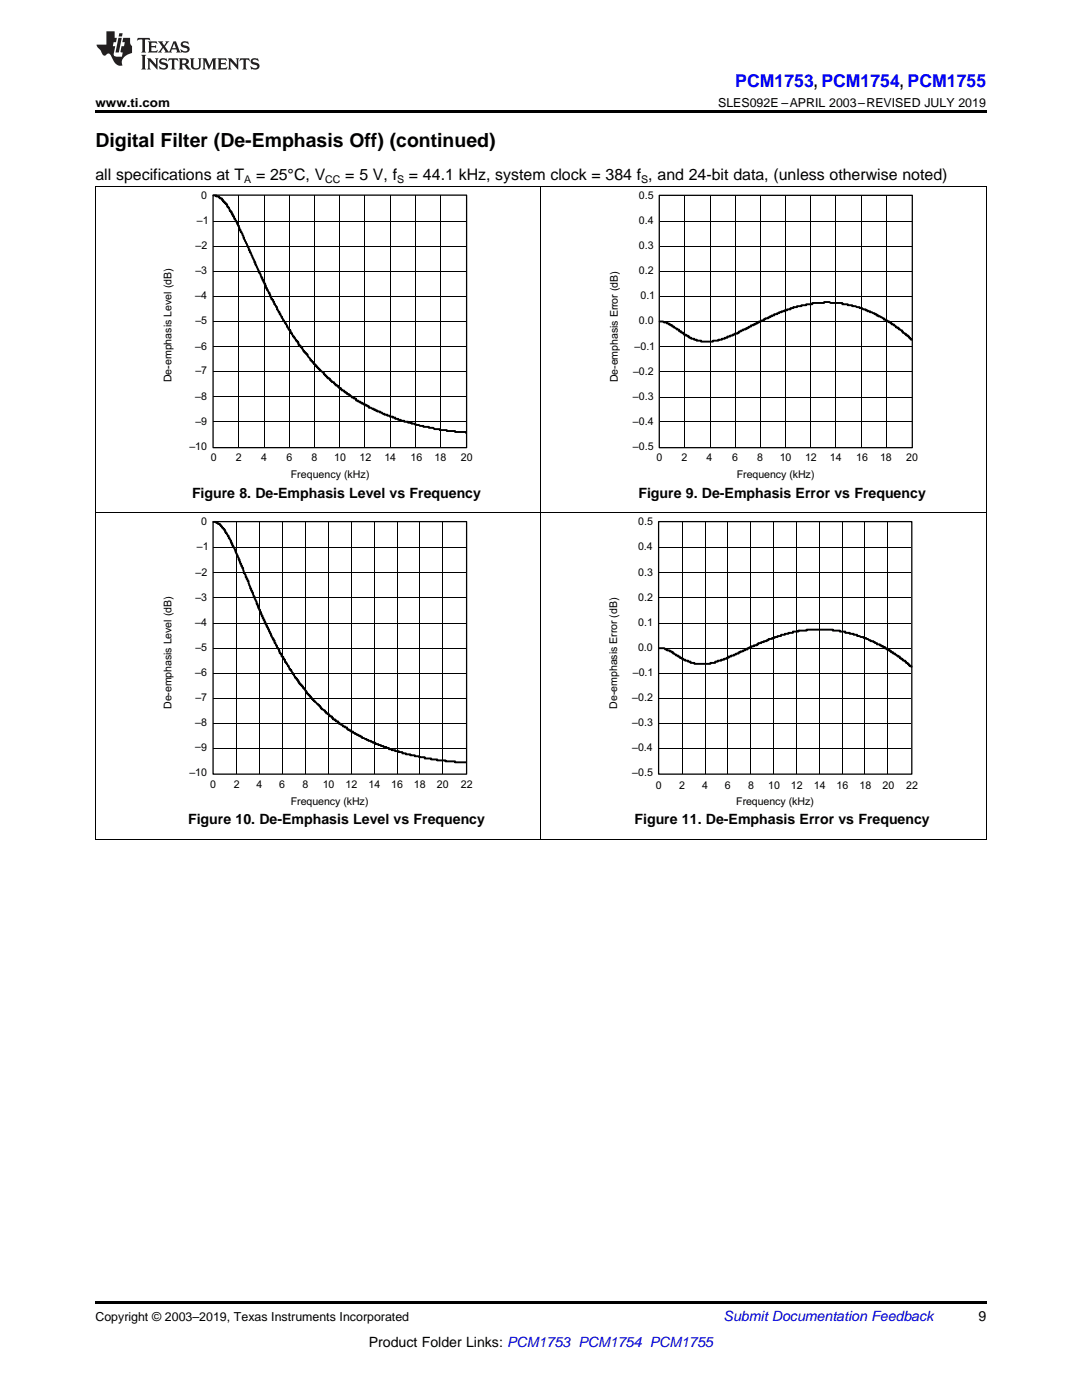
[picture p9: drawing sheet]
<svg xmlns="http://www.w3.org/2000/svg" width="216mm" height="279mm" viewBox="0 0 216 279" stroke-linecap="round" stroke-linejoin="round" font-family="sans-serif">
<defs><g id="words">
<text font-size="3.9" x="19" y="29.3">Digital Filter (De-Emphasis Off) (continued)</text>
<text font-size="3.5" fill="#00f" x="146.7" y="17.3">PCM1753, PCM1754, PCM1755</text>
<g font-size="3.2">
<text x="19" y="36">all specifications at T</text>
<text x="51.1" y="36">= 25°C, V</text>
<text x="68.9" y="36">= 5 V, f</text>
<text x="81.6" y="36">= 44.1 kHz, system clock = 384 f , and 24-bit data, (unless otherwise noted)</text>
</g>
<g font-size="2.8">
<text x="38.3" y="99.4">Figure 8. De-Emphasis Level vs Frequency</text>
<text x="127.4" y="99.4">Figure 9. De-Emphasis Error vs Frequency</text>
<text x="37.5" y="164.5">Figure 10. De-Emphasis Level vs Frequency</text>
<text x="126.6" y="164.5">Figure 11. De-Emphasis Error vs Frequency</text>
<text x="195.3" y="263.6">9</text>
<text x="73.6" y="268.9">Product Folder Links: PCM1753 PCM1754 PCM1755</text>
</g>
<text font-size="2.8" fill="#0000c8" x="144.4" y="263.6">Submit Documentation Feedback</text>
<g font-size="2.5">
<text x="19" y="21.4">www.ti.com</text>
<text x="143.3" y="21.4">SLES092E –APRIL 2003–REVISED JULY 2019</text>
<text x="19" y="263.6">Copyright © 2003–2019, Texas Instruments Incorporated</text>
</g>
<g font-size="2.1">
<text x="40.2" y="39.7">0</text>
<text x="48.7" y="36.6">A</text>
<text x="64.9" y="36.6">CC</text>
<text x="79.2" y="36.6">S</text>
<text x="127.5" y="39.7">0.5</text>
<text x="128" y="36.6">S</text>
<text x="39.3" y="44.7">–1</text>
<text x="127.5" y="44.7">0.4</text>
<text x="39" y="49.7">–2</text>
<text x="127.5" y="49.8">0.3</text>
<text x="39" y="59.7">–4</text>
<text x="39" y="54.7">–3</text>
<text x="127.5" y="54.7">0.2</text>
<text x="127.8" y="59.8">0.1</text>
<text x="39" y="64.7">–5</text>
<text x="127.5" y="64.7">0.0</text>
<text x="39" y="69.8">–6</text>
<text x="126.6" y="69.8">–0.1</text>
<text x="34.2" y="76.3" transform="rotate(-90 34.2 76.3)">De-emphasis Level (dB)</text>
<text x="39" y="74.7">–7</text>
<text x="123.3" y="76.3" transform="rotate(-90 123.3 76.3)">De-emphasis Error (dB)</text>
<text x="126.3" y="74.7">–0.2</text>
<text x="39" y="79.8">–8</text>
<text x="126.3" y="79.8">–0.3</text>
<text x="37.8" y="89.7">–10</text>
<text x="39" y="84.7">–9</text>
<text x="126.3" y="84.8">–0.4</text>
<text x="126.3" y="89.7">–0.5</text>
<text x="42.1" y="92.1">0</text>
<text x="47" y="92.1">2</text>
<text x="52.1" y="92.1">4</text>
<text x="57.2" y="92.1">6</text>
<text x="58" y="95.4">Frequency (kHz)</text>
<text x="62.2" y="92.1">8</text>
<text x="66.7" y="92.1">10</text>
<text x="71.7" y="92.1">12</text>
<text x="76.7" y="92.1">14</text>
<text x="81.9" y="92.1">16</text>
<text x="86.7" y="92">18</text>
<text x="91.9" y="92.1">20</text>
<text x="131" y="92.1">0</text>
<text x="136" y="92.1">2</text>
<text x="141" y="92.1">4</text>
<text x="146.1" y="92.1">6</text>
<text x="147" y="95.4">Frequency (kHz)</text>
<text x="151.1" y="92.1">8</text>
<text x="155.6" y="92.1">10</text>
<text x="160.6" y="92.1">12</text>
<text x="165.6" y="92.1">14</text>
<text x="170.8" y="92.1">16</text>
<text x="175.6" y="92">18</text>
<text x="180.8" y="92.1">20</text>
<text x="40.2" y="104.9">0</text>
<text x="127.3" y="104.9">0.5</text>
<text x="39.3" y="109.8">–1</text>
<text x="127.3" y="109.8">0.4</text>
<text x="39" y="119.9">–3</text>
<text x="39" y="114.9">–2</text>
<text x="127.3" y="114.9">0.3</text>
<text x="127.3" y="119.9">0.2</text>
<text x="39" y="124.9">–4</text>
<text x="127.3" y="124.9">0.1</text>
<text x="39" y="129.9">–5</text>
<text x="127.3" y="129.9">0.0</text>
<text x="39" y="134.9">–6</text>
<text x="126.3" y="134.9">–0.1</text>
<text x="34.2" y="141.5" transform="rotate(-90 34.2 141.5)">De-emphasis Level (dB)</text>
<text x="39" y="139.9">–7</text>
<text x="123.1" y="141.4" transform="rotate(-90 123.1 141.4)">De-emphasis Error (dB)</text>
<text x="126.2" y="139.9">–0.2</text>
<text x="39" y="149.8">–9</text>
<text x="39" y="144.9">–8</text>
<text x="126.1" y="149.9">–0.4</text>
<text x="126.1" y="144.9">–0.3</text>
<text x="37.8" y="154.9">–10</text>
<text x="126.2" y="154.9">–0.5</text>
<text x="42" y="157.2">0</text>
<text x="46.6" y="157.2">2</text>
<text x="51.2" y="157.2">4</text>
<text x="55.7" y="157.2">6</text>
<text x="58" y="160.6">Frequency (kHz)</text>
<text x="60.4" y="157.2">8</text>
<text x="64.4" y="157.2">10</text>
<text x="68.9" y="157.2">12</text>
<text x="73.5" y="157.2">14</text>
<text x="78" y="157.2">16</text>
<text x="82.6" y="157.2">18</text>
<text x="87.2" y="157.2">20</text>
<text x="92" y="157.2">22</text>
<text x="130.8" y="157.4">0</text>
<text x="135.5" y="157.4">2</text>
<text x="140.1" y="157.4">4</text>
<text x="144.6" y="157.4">6</text>
<text x="146.9" y="160.6">Frequency (kHz)</text>
<text x="149.3" y="157.4">8</text>
<text x="153.3" y="157.4">10</text>
<text x="157.8" y="157.4">12</text>
<text x="162.4" y="157.4">14</text>
<text x="166.9" y="157.4">16</text>
<text x="171.5" y="157.4">18</text>
<text x="176.1" y="157.4">20</text>
<text x="180.8" y="157.4">22</text>
</g>
</g></defs>
<path d="M19 22h177.8v.5h-177.8zM19 259.7h177.8v.5h-177.8z" fill="#000"/>
<g fill="none" stroke="#000" stroke-width=".2">
<path d="M19 37.2h177.8M19.1 37.2v130.4M47.7 39.1v50.1M52.7 39.1v50.1M57.7 39.1v50.1M62.8 39.1v50.1M67.7 39.1v50.1M72.8 39.1v50.1M77.8 39.1v50.1M82.9 39.1v50.1M87.9 39.1v50.1M107.9 37.2v130.4"/>
<path d="M136.7 39.1v50.1M141.7 39.1v50.1M146.8 39.1v50.1M151.7 39.1v50.1M156.8 39.1v50.1M161.8 39.1v50.1M166.8 39.1v50.1M171.8 39.1v50.1M176.8 39.1v50.1M196.8 37.2v130.4M42.6 59.2h50.4M42.6 54.2h50.4"/>
<path d="M42.6 49.2h50.4M42.6 44.1h50.4M131.7 59.2h50.2M131.7 54.2h50.2M131.7 49.2h50.2M131.7 44.2h50.2M42.6 79.2h50.4M42.6 74.2h50.4M42.6 69.2h50.4M42.6 64.2h50.4M131.7 79.2h50.2M131.7 74.2h50.2"/>
<path d="M131.7 69.2h50.2M131.7 64.2h50.2M42.6 84.2h50.4M131.7 84.2h50.2M19 102.4h177.8M42.6 119.3h50.4M42.6 114.3h50.4M42.6 109.3h50.4M47.2 104.2v50.2M51.8 104.2v50.2M56.3 104.2v50.2M60.9 104.2v50.2"/>
<path d="M65.5 104.2v50.2M70 104.2v50.2M74.6 104.2v50.2M79.2 104.2v50.2M83.8 104.2v50.2M88.4 104.2v50.2M131.5 119.3h50.3M131.5 114.3h50.3M131.5 109.3h50.3M136.1 104.2v50.2M140.7 104.2v50.2M145.2 104.2v50.2"/>
<path d="M149.8 104.2v50.2M154.3 104.2v50.2M158.9 104.2v50.2M163.5 104.2v50.2M168.1 104.2v50.2M172.6 104.2v50.2M177.2 104.2v50.2M42.6 139.3h50.4M42.6 134.4h50.4M42.6 129.3h50.4M42.6 124.4h50.4M131.5 139.3h50.3"/>
<path d="M131.5 134.4h50.3M131.5 129.3h50.3M131.5 124.4h50.3M42.6 149.4h50.4M42.6 144.4h50.4M131.5 149.4h50.3M131.5 144.4h50.3M19 167.5h177.8"/>
</g>
<path d="M42.5 38.9h50.6v50.4h-50.6zM131.6 39h50.4v50.3h-50.4zM42.5 104.1h50.6v50.4h-50.6zM131.4 104.1h50.5v50.4h-50.5z" fill="none" stroke="#000" stroke-width=".26"/>
<path d="M42.6 39h.6v.2h.5l.2 .4h.3v.2h.2l.2 .4h.1l.2 .4 .4 .2v.4l.4 .2 .1 .7 .4 .2v.3h.2v.4h.2v.3h.1v.4h.2l.2 .5h.2v.5h.2v.4h.2l.1 .8h.2v.4h.2l.2 .4 .2 .8h.1v.2l1 1.8v.4h.2v.5h.1l.4 1 .3 .6v.3h.2v.5h.2l.5 1.2v.4h.2l.3 1h.2v.4h.2v.4h.2v.4h.2l.1 .8h.2v.4h.2l.2 .7h.2l.1 .7h.2v.5l.4 .2v.3h.2v.5h.2l.2 .6h.2v.4h.1l.2 .6h.2v.4h.2l.5 1.2h.2l.2 .6h.2l.5 1.2 .4 .2v.5h.1l.4 .7h.2v.3h.1l.2 .6h.2v.2l.3 .2v.4l.4 .2 .2 .4h.2l.3 .8h.2v.2l.4 .2v.2h.2v.2l.5 .6v.3h.2v.2l.4 .1 .1 .4 .4 .2v.2h.2v.3l.4 .2 .2 .3 .7 .4v.2h.2l.1 .5 .4 .1v.2h.2v.3h.3l.2 .4h.2l.1 .4h.4l.2 .3h.1v.3h.4v.2l.4 .2v.2h.3v.2h.2v.2h.4v.2h.2v.2h.3l.2 .4h.4v.2l.5 .2v.2l.8 .2 .1 .5 .8 .2v.1h.3v.2l.7 .2v.2h.4v.2h.3v.3l.9 .2v.1h.4v.2h.4v.2h.5v.2h.4l.1 .3h.4v.2h.6v.2h.5v.2h.6v.1h.5v.3h.6v.2h.5v.2l1.4 .2v.2h.7v.2h.8v.2l1.6 .2v.2h1.1v.2h.9l.2 .2h1v.2h1.4v.2h1.7v.2h2.2v.2M131.6 64.2h.7l.2 .2h.6v.1h.4v.2h.3v.2h.4v.3h.3v.2l.6 .2v.2h.3l.2 .3h.3v.3h.4l.2 .4 .7 .2v.2h.3v.2h.4v.2h.6v.2h.5v.2h.9v.2h2.4v-.2h1v-.2h.7v-.2l1.1-.2v-.2l1.1-.2v-.2h.4v-.2h.6v-.2h.3v-.3h.4v-.2h.4v-.1h.5v-.2h.3v-.2h.4v-.2h.3v-.3h.6v-.2h.3v-.2h.4v-.1h.3v-.2h.4v-.2h.6v-.3h.3v-.2h.6v-.2h.3v-.2h.4v-.1h.5v-.3h.6v-.2h.4v-.2h.5v-.2h.5v-.2h.5v-.2h.8v-.2h.5v-.2h.7v-.2h.9v-.2h1v-.2h1.2v-.2h2.3v-.2h1.1l.2 .2h2.4v.2h1.1v.2h.9v.2l1.4 .2v.2h.5l.2 .2h.5v.2h.4v.2h.5v.2l.9 .2v.2h.4v.3h.4v.1h.4l.1 .2 .6 .2v.3h.3v.2h.4v.2h.3v.2h.4l.2 .3h.3v.2l.6 .3v.2h.3l.2 .4 .6 .1 .1 .5 .6 .2 .2 .4h.3v.2h.2v.2h.2l.2 .4h.2M42.6 104.2h.6v.2h.3v.1h.4v.2h.1v.3h.2l.2 .4 .3 .2v.2h.2v.4l.4 .2 .2 .6h.1v.4h.2l.2 .7h.2v.3h.1v.5h.2l.4 .8 .1 .6 .6 1v.4h.2l.1 .8h.2v.5h.2v.4h.2l.1 1h.2l.2 .4v.4h.2v.4h.2v.4h.2l.3 1.4h.2v.5h.2v.4h.2l.1 .8h.2v.4l.4 .5v.5h.2l.1 .8h.2v.4h.2v.5h.2v.3h.1v.4h.2v.5h.2v.3h.2v.5h.2l.2 .8h.1v.2h.2v.4h.2v.4h.2v.4h.2v.4h.1l.2 .6h.2v.4h.2v.5h.2l.1 .6h.2v.4l.4 .2 .1 .8 .4 .2v.5l.4 .1v.4l.3 .2v.4h.2v.3h.2l.1 .5h.2l.2 .7 .3 .2 .2 .6 .4 .2 .1 .6h.2l.4 .6h.1v.4h.2v.2h.2l.2 .4h.2l.1 .5 .4 .2 .2 .5h.2v.3l.3 .2v.2h.2v.2h.2v.2h.2l.1 .4h.2v.2h.2v.2h.2v.2l.5 .4h.2l.2 .4h.2l.3 .6 .6 .2 .1 .4h.2v.3h.4l.3 .6h.4v.2h.2l.1 .4h.4l.2 .4h.4l.1 .4h.4v.2l.5 .2v.2h.4v.2h.3l.2 .4h.4v.2h.3v.2h.4v.3h.3v.2h.4v.2l.7 .1v.2h.3v.3l.9 .2v.2h.4v.2h.5v.2h.4v.1h.5v.3h.6v.2h.5v.2h.5v.2l1.1 .2v.2h.6v.2h.7v.2h.7v.2h.7v.3h.7v.1l1.8 .2v.2h.9v.2h1v.3h1.3v.2h1.2v.2h1.7v.1h1.9v.2h2.2M131.5 129.4h1.1l.2 .2h.3v.2h.5v.2h.4v.2h.4v.2l.5 .2v.2h.4v.2h.3v.3h.4v.2h.3v.2h.4v.2l1.1 .1v.3h.8v.2h3.2v-.2h.9v-.3h.5v-.1h.7v-.2h.6v-.2h.5v-.2h.4v-.3h.5v-.2h.6v-.2h.4v-.2h.5v-.2h.3v-.2h.6v-.2h.3v-.2h.6v-.2l.7-.2v-.2h.5v-.2h.6v-.2h.3v-.3h.6v-.1h.5v-.2h.6v-.2h.4v-.3h.7v-.2h.5v-.2h.5v-.2h.7v-.2h.8v-.2h.7v-.2h.9v-.3h1.1v-.1h1.7v-.2h5.2v.2h1.4v.1h1.1v.3h.9v.2l1.4 .2v.2l1.3 .2v.2h.5v.2h.4l.2 .3h.3v.2h.6v.2h.3v.1h.4v.3h.6v.2h.3v.2l.7 .2v.2h.4v.2h.3v.2h.4l.2 .4h.3v.2h.4v.2l.5 .2v.2h.4v.3h.2v.2h.3l.2 .4h.4v.1h.2v.3h.3v.2l.4 .2v.2h.4v.2" fill="none" stroke="#000" stroke-width=".38"/>
<g fill="#231f20">
<path d="M27.5 7.6l-.1 .5 .4-.2h.6v.1v2.1l-.2 .4h1l-.3-.4v-2.1l.1-.1h.5l.5 .2-.2-.5zM29.5 8.3l.2 .3v1.5l-.2 .4h1.8l.2-.6a1.04 1.04 0 0 1-1.3 .2v-.7h.6l.3 .2v-.6l-.3 .2h-.6v-.6l.8-.1 .4 .3-.2-.5zM31.5 8.3l.9 1.1-.9 1.1h.8l-.2-.2 .5-.7 .4 .7-.2 .2h1.5l-.1-.2 .1-.4h.9l.1 .4-.2 .2h1l-.3-.3-.7-1.9h-.5l-.9 2-.8-1 .9-1h-.8l.1 .3-.3 .5-.4-.6 .2-.2zM34.7 8.6l.4 1h-.7zM36.3 8.4a.63 .63 0 0 0-.2 .7 .63 .63 0 0 0 .6 .4l.6 .2 .1 .2a.75 .75 0 0 1-.7 .4 .75 .75 0 0 1-.6-.5l.1 .7 .1-.1a1.11 1.11 0 0 0 1.5-.6 1.13 1.13 0 0 0-1.2-.8l-.1-.4a1.04 1.04 0 0 1 1.2 .2l-.2-.5-.1 .1-.5-.2zM28.2 10.9l.2 .4v2.2l-.2 .4h1l-.3-.4v-2.2l.3-.4zM29.3 11.6l.3 .4v1.5l-.3 .4h.8l-.2-.4v-1.3l1.5 1.7v-1.9l.2-.4h-.7l.2 .4v.9l-1.1-1.3zM32 11.8a.62 .62 0 0 0-.2 .7 .62 .62 0 0 0 .6 .4l.6 .1 .1 .3a.76 .76 0 0 1-.7 .3 .76 .76 0 0 1-.6-.4l.1 .7 .1-.1a1.11 1.11 0 0 0 1.5-.6 1.13 1.13 0 0 0-1.2-.8l-.1-.4a1.04 1.04 0 0 1 1.2 .2l-.2-.6-.1 .1-.5-.1zM33.7 11.6l-.2 .6a.61 .61 0 0 1 .8-.3v1.6l-.2 .4h.9l-.2-.4v-1.6a.63 .63 0 0 1 .8 .3l-.2-.6zM35.6 11.6l.3 .4v1.5l-.3 .4h1l-.2-.2v-.8l.5 .2a.76 .76 0 0 0 1.2 .7l-1-1a.58 .58 0 0 0 .6-.5 .58 .58 0 0 0-.5-.6zM36.4 11.9h.1a.45 .45 0 0 1 .5 .1 .45 .45 0 0 1 .1 .5l-.7 .2zM37.9 11.6l.2 .2a2.17 2.17 0 0 0 .3 1.9 .99 .99 0 0 0 1.6-.6v-1.1l.2-.4h-.7l.2 .2a1.92 1.92 0 0 1-.2 1.8 .6 .6 0 0 1-.9-.5v-1.1l.2-.4zM40.4 11.6l.2 .4v1.5l-.2 .4h.7l-.2-.4v-1.4l.8 1.8 .8-1.8v1.4l-.2 .4h.9l-.2-.4v-1.5l.2-.4h-.8l-.6 1.5-.6-1.5zM43.4 11.6l.2 .4v1.5l-.2 .4h1.8l.2-.6a1.04 1.04 0 0 1-1.3 .1v-.6h.5l.4 .2v-.6l-.4 .2h-.5v-.7h.8l.3 .3-.1-.6zM45.5 11.6l.2 .4v1.5l-.2 .4h.7l-.2-.4v-1.3l1.5 1.7v-1.9l.2-.4h-.7l.2 .4v.9l-1.1-1.3zM47.9 11.6l-.1 .6a.61 .61 0 0 1 .8-.3v1.6l-.3 .4h1l-.3-.4 .1-1.6a.63 .63 0 0 1 .7 .3l-.1-.6zM50.2 11.8a.62 .62 0 0 0-.2 .7 .62 .62 0 0 0 .6 .4l.6 .1 .2 .3a.76 .76 0 0 1-.8 .3 .76 .76 0 0 1-.6-.4l.1 .7 .2-.1a1.11 1.11 0 0 0 1.5-.6 1.13 1.13 0 0 0-1.3-.8l-.1-.4a1.04 1.04 0 0 1 1.2 .2l-.1-.6-.2 .1-.5-.1z"/>
<path d="M21.2 6.3v2.6h-1.9l.1 .4 .7 .9a.91 .91 0 0 0 1 .8 .56 .56 0 0 1 .5-.3 .56 .56 0 0 1 .5 .3l.4 .8a1.53 1.53 0 0 0 1.9 1.2 1.54 1.54 0 0 1 1-2.1l.9-.3v-1.4a1.52 1.52 0 0 1-.3-1.6h-1.4l-.2 .8h.5l-.2 .8h-.4l-.2 1v.2l.4 .1-.2 .8a1.93 1.93 0 0 1-1.6-.3l.3-1.8h-.5l.2-.8h.4l.2-.8h-.4v-1.3zM23.6 7.6l-.6 2.9h.7l.6-2.9zM23.8 6.6l-.1 .7h.6l.2-.7z"/>
</g>
<use href="#words"/>
</svg>
